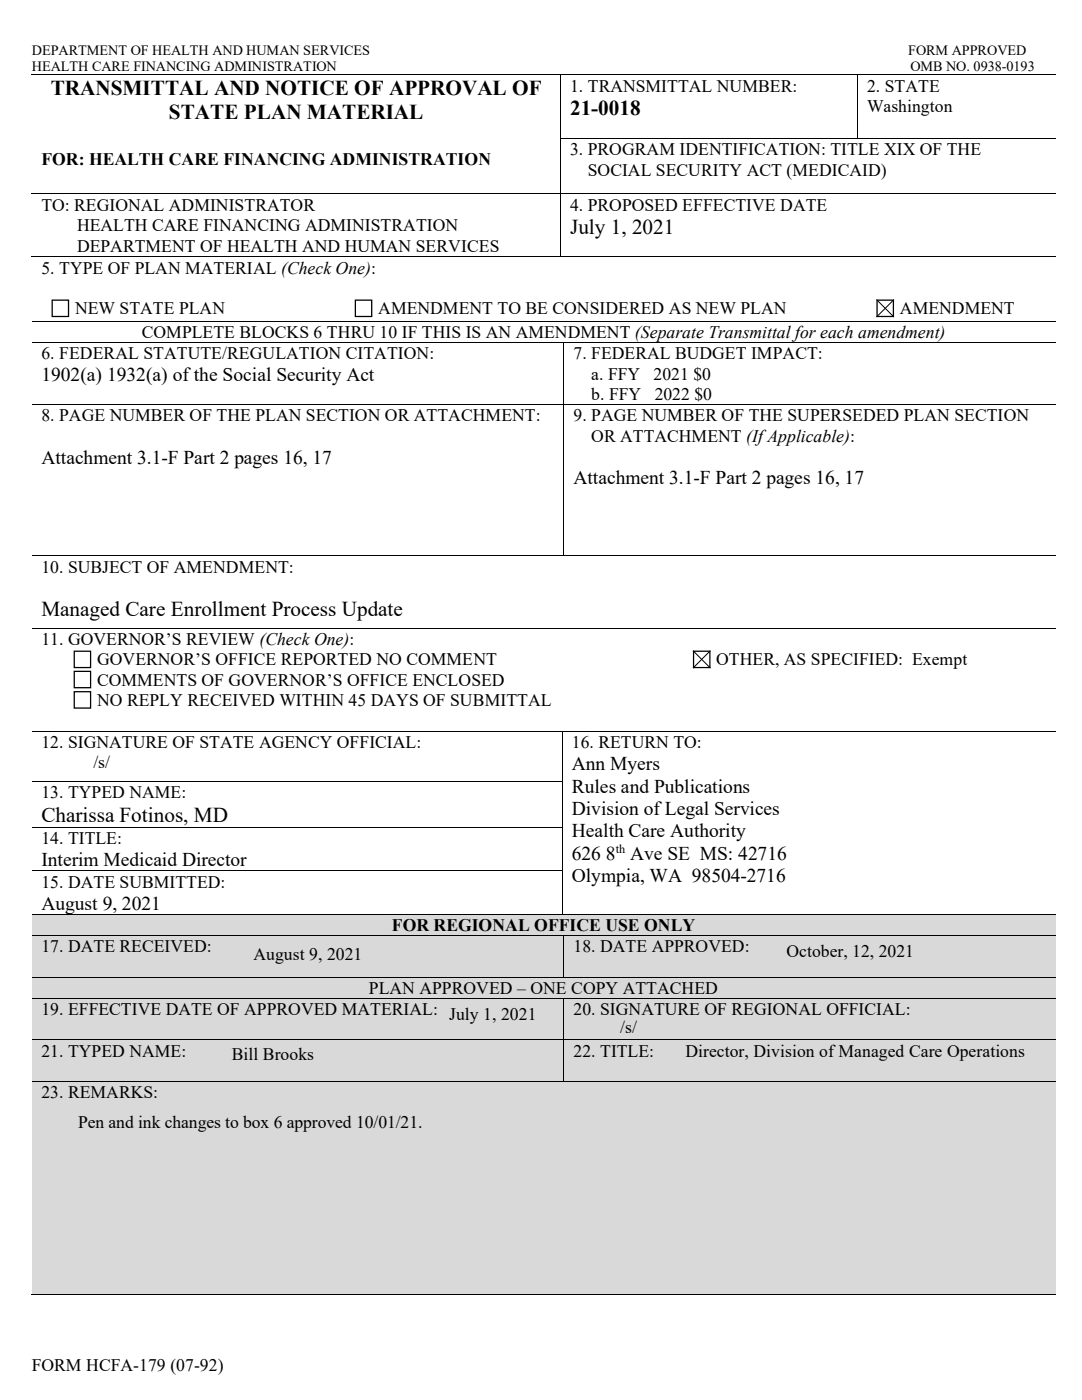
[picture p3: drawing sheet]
<svg xmlns="http://www.w3.org/2000/svg" width="216mm" height="279mm" viewBox="0 0 216 279" stroke-linecap="round" stroke-linejoin="round" font-family="sans-serif">
<defs><g id="words">
<g font-size="4.2">
<text x="10.1" y="18.9">TRANSMITTAL AND NOTICE OF APPROVAL OF</text>
<text x="33.7" y="23.8">STATE PLAN MATERIAL</text>
<text x="113.7" y="23">21-0018</text>
<text x="113.7" y="46.8">July 1, 2021</text>
<text x="8.3" y="123">Managed Care Enrollment Process Update</text>
<text x="8.3" y="164">Charissa Fotinos, MD</text>
</g>
<g font-size="3.9">
<text x="8.3" y="76.1">1902(a) 1932(a) of the Social Security Act</text>
<text x="8.3" y="92.5">Attachment 3.1-F Part 2 pages 16, 17</text>
<text x="114.4" y="96.6">Attachment 3.1-F Part 2 pages 16, 17</text>
<text x="114.1" y="153.7">Ann Myers</text>
<text x="114.1" y="158.2">Rules and Publications</text>
<text x="114.1" y="162.6">Division of Legal Services</text>
<text x="114.1" y="167.1">Health Care Authority</text>
<text x="8.3" y="172.8">Interim Medicaid Director</text>
<text x="114.1" y="171.6">626 8</text>
<text x="125.7" y="171.6">Ave SE MS: 42716</text>
<text x="114.1" y="176">Olympia, WA 98504-2716</text>
<text x="8.3" y="181.5">August 9, 2021</text>
</g>
<g font-size="3.5">
<text x="113.7" y="18.3">1. TRANSMITTAL NUMBER:</text>
<text x="173" y="18.3">2. STATE</text>
<text x="173" y="22.4">Washington</text>
<text x="8.3" y="32.9">FOR: HEALTH CARE FINANCING ADMINISTRATION</text>
<text x="113.7" y="31">3. PROGRAM IDENTIFICATION: TITLE XIX OF THE</text>
<text x="117.3" y="35.1">SOCIAL SECURITY ACT (MEDICAID)</text>
<text x="8.3" y="42.1">TO: REGIONAL ADMINISTRATOR</text>
<text x="15.4" y="46.1">HEALTH CARE FINANCING ADMINISTRATION</text>
<text x="113.7" y="42.1">4. PROPOSED EFFECTIVE DATE</text>
<text x="15.4" y="50.2">DEPARTMENT OF HEALTH AND HUMAN SERVICES</text>
<text x="8.3" y="54.7">5. TYPE OF PLAN MATERIAL (Check One):</text>
<text x="15" y="62.7">NEW STATE PLAN</text>
<text x="75.5" y="62.7">AMENDMENT TO BE CONSIDERED AS NEW PLAN</text>
<text x="179.6" y="62.7">AMENDMENT</text>
<text x="8.3" y="71.7">6. FEDERAL STATUTE/REGULATION CITATION:</text>
<text x="28.3" y="67.5">COMPLETE BLOCKS 6 THRU 10 IF THIS IS AN AMENDMENT (Separate Transmittal for each amendment)</text>
<text x="114.4" y="71.7">7. FEDERAL BUDGET IMPACT:</text>
<text x="118" y="75.8">a. FFY</text>
<text x="130.4" y="75.8">2021 $0</text>
<text x="118" y="79.8">b. FFY</text>
<text x="130.6" y="79.8">2022 $0</text>
<text x="8.3" y="84.1">8. PAGE NUMBER OF THE PLAN SECTION OR ATTACHMENT:</text>
<text x="114.4" y="84.1">9. PAGE NUMBER OF THE SUPERSEDED PLAN SECTION</text>
<text x="118" y="88.2">OR ATTACHMENT (If Applicable):</text>
<text x="8.3" y="114.3">10. SUBJECT OF AMENDMENT:</text>
<text x="8.3" y="128.7">11. GOVERNOR’S REVIEW (Check One):</text>
<text x="19.4" y="132.8">GOVERNOR’S OFFICE REPORTED NO COMMENT</text>
<text x="19.4" y="136.8">COMMENTS OF GOVERNOR’S OFFICE ENCLOSED</text>
<text x="142.9" y="132.8">OTHER, AS SPECIFIED: Exempt</text>
<text x="19.4" y="140.9">NO REPLY RECEIVED WITHIN 45 DAYS OF SUBMITTAL</text>
<text x="8.3" y="149.4">12. SIGNATURE OF STATE AGENCY OFFICIAL:</text>
<text x="114.1" y="149.4">16. RETURN TO:</text>
<text x="18.6" y="153.3">/s/</text>
<text x="8.3" y="159.3">13. TYPED NAME:</text>
<text x="8.3" y="168.4">14. TITLE:</text>
<text x="8.3" y="177.2">15. DATE SUBMITTED:</text>
<text x="78.2" y="185.8">FOR REGIONAL OFFICE USE ONLY</text>
<text x="8.3" y="190.1">17. DATE RECEIVED:</text>
<text x="50.6" y="191.5">August 9, 2021</text>
<text x="114.4" y="190.1">18. DATE APPROVED:</text>
<text x="157" y="191.1">October, 12, 2021</text>
<text x="8.3" y="202.6">19. EFFECTIVE DATE OF APPROVED MATERIAL: July 1, 2021</text>
<text x="73.6" y="198.4">PLAN APPROVED – ONE COPY ATTACHED</text>
<text x="114.4" y="202.6">20. SIGNATURE OF REGIONAL OFFICIAL:</text>
<text x="123.8" y="206.1">/s/</text>
<text x="8.3" y="210.9">21. TYPED NAME:</text>
<text x="46.2" y="211.6">Bill Brooks</text>
<text x="114.4" y="210.9">22. TITLE:</text>
<text x="136.8" y="211">Director, Division of Managed Care Operations</text>
<text x="8.3" y="219.2">23. REMARKS:</text>
<text x="15.6" y="225.2">Pen and ink changes to box 6 approved 10/01/21.</text>
<text x="6.3" y="273.6">FORM HCFA-179 (07-92)</text>
</g>
<g font-size="2.8">
<text x="6.3" y="11">DEPARTMENT OF HEALTH AND HUMAN SERVICES</text>
<text x="181.2" y="11">FORM APPROVED</text>
<text x="6.3" y="14.2">HEALTH CARE FINANCING ADMINISTRATION</text>
<text x="181.7" y="14.2">OMB NO. 0938-0193</text>
</g>
<text font-size="2.5" x="122.9" y="170.2">th</text>
</g></defs>
<g fill="none" stroke="#000" stroke-width=".2">
<path d="M6.3 14.9h105.5M111.8 15v12.5M111.9 14.9h59.1M171.1 15v12.5M171.2 14.9h39.4M6.3 38.7h105.5M111.8 27.7v10.9M111.8 38.8v12.4M111.9 27.6h59.1M111.9 38.7h98.7M171.2 27.6h39.4M6.3 51.3h105.5"/>
<path d="M111.9 51.3h98.7M175 59.9l3.3 3.3M178.3 59.9l-3.3 3.3M6.3 64.1h204.3M6.3 68.3h106.1M112.5 68.4v12.2M112.6 68.3h98M6.3 80.7h106.1M112.5 80.8v30M112.6 80.7h98M6.3 110.9h106.1M112.6 110.9h98"/>
<path d="M6.3 125.3h204.3M138.3 129.9l3.4 3.4M141.7 129.9l-3.4 3.4M6.3 146h105.8M6.3 156h105.8M112.2 146v9.9M112.2 156v9M112.3 146h98.3M6.3 165.1h105.8M6.3 173.8h105.8M112.2 165.1v8.6M112.2 173.9v8.5"/>
</g>
<g fill="#000">
<path d="M111.8 14.8h.1v.2h-.1zM171 14.8h.2v.2h-.2zM111.8 27.5h.1v.2h-.1zM111.8 38.6h.1v.2h-.1zM171 27.5h.2v.2h-.2zM111.8 51.2h.1v.2h-.1zM112.4 68.2h.2v.2h-.2zM112.4 80.6h.2v.2h-.2zM112.4 110.8h.2v.2h-.2zM112.1 145.9h.2v.1h-.2zM112.1 155.9h.2v.1h-.2zM112.1 165h.2v.1h-.2z"/>
<path d="M112.1 173.7h.2v.2h-.2z"/>
</g>
<path d="M10.4 59.9h3.3v3.3h-3.3zM70.9 59.9h3.3v3.3h-3.3zM175 59.9h3.3v3.3h-3.3zM14.8 130h3.3v3.2h-3.3zM14.8 134h3.3v3.2h-3.3zM14.8 138h3.3v3.3h-3.3zM138.4 130h3.2v3.2h-3.2z" fill="none" stroke="#000" stroke-width=".25"/>
<path d="M6.3 182.5h204.3v4.1h-204.3z" fill-rule="evenodd" fill="#d9d9d9"/>
<path d="M8.3 182.5h200.4v4.1h-200.4z" fill="#d9d9d9"/>
<path d="M6.3 182.5h105.8M112.3 182.5h98.3" fill="none" stroke="#000" stroke-width=".2"/>
<path d="M112.1 182.4h.2v.1h-.2z" fill="#000"/>
<g fill="#d9d9d9">
<path d="M6.3 186.8h106.1v8.1h-106.1z" fill-rule="evenodd"/>
<path d="M112.6 186.8h98v8.1h-98z" fill-rule="evenodd"/>
</g>
<g fill="#d9d9d9">
<path d="M8.3 186.8h102.3v4h-102.3z"/>
<path d="M8.3 190.8h102.3v4.1h-102.3z"/>
<path d="M114.4 186.8h94.3v4h-94.3z"/>
</g>
<path d="M6.3 186.7h106.1M112.5 186.8v8.1M112.6 186.7h98" fill="none" stroke="#000" stroke-width=".2"/>
<path d="M112.4 186.6h.2v.2h-.2z" fill="#000"/>
<path d="M6.3 195.1h204.3v4h-204.3z" fill-rule="evenodd" fill="#d9d9d9"/>
<path d="M8.3 195.1h200.4v4h-200.4z" fill="#d9d9d9"/>
<path d="M6.3 195h106.1M112.6 195h98" fill="none" stroke="#000" stroke-width=".2"/>
<path d="M112.4 194.9h.2v.2h-.2z" fill="#000"/>
<g fill="#d9d9d9">
<path d="M6.3 199.3h106.1v8.1h-106.1z" fill-rule="evenodd"/>
<path d="M112.6 199.3h98v8.1h-98z" fill-rule="evenodd"/>
</g>
<g fill="#d9d9d9">
<path d="M8.3 199.3h102.3v4.1h-102.3z"/>
<path d="M8.3 203.4h102.3v4h-102.3z"/>
<path d="M114.4 199.3h94.3v4.1h-94.3z"/>
<path d="M114.4 203.4h94.3v4h-94.3z"/>
</g>
<path d="M6.3 199.2h106.1M112.5 199.3v8.1M112.6 199.2h98" fill="none" stroke="#000" stroke-width=".2"/>
<path d="M112.4 199.1h.2v.2h-.2z" fill="#000"/>
<g fill="#d9d9d9">
<path d="M6.3 207.6h106.1v8.1h-106.1z" fill-rule="evenodd"/>
<path d="M112.6 207.6h98v8.1h-98z" fill-rule="evenodd"/>
</g>
<g fill="#d9d9d9">
<path d="M8.3 207.6h102.3v4.1h-102.3z"/>
<path d="M8.3 211.7h102.3v4h-102.3z"/>
<path d="M114.4 207.6h94.3v4.1h-94.3z"/>
<path d="M114.4 211.7h94.3v4h-94.3z"/>
</g>
<path d="M6.3 207.5h106.1M112.5 207.6v8.1M112.6 207.5h98" fill="none" stroke="#000" stroke-width=".2"/>
<path d="M112.4 207.4h.2v.2h-.2z" fill="#000"/>
<g fill="#d9d9d9">
<path d="M6.3 215.9h204.3v42.4h-204.3z" fill-rule="evenodd"/>
<path d="M8.3 220h200.4v4h-200.4z" fill-rule="evenodd"/>
</g>
<path d="M8.3 215.9h200.4v4.1h-200.4z" fill="#d9d9d9"/>
<path d="M6.3 215.8h106.1M112.6 215.8h98M6.1 258.4h204.5" fill="none" stroke="#000" stroke-width=".2"/>
<path d="M112.4 215.7h.2v.2h-.2z" fill="#000"/>
<use href="#words"/>
</svg>
